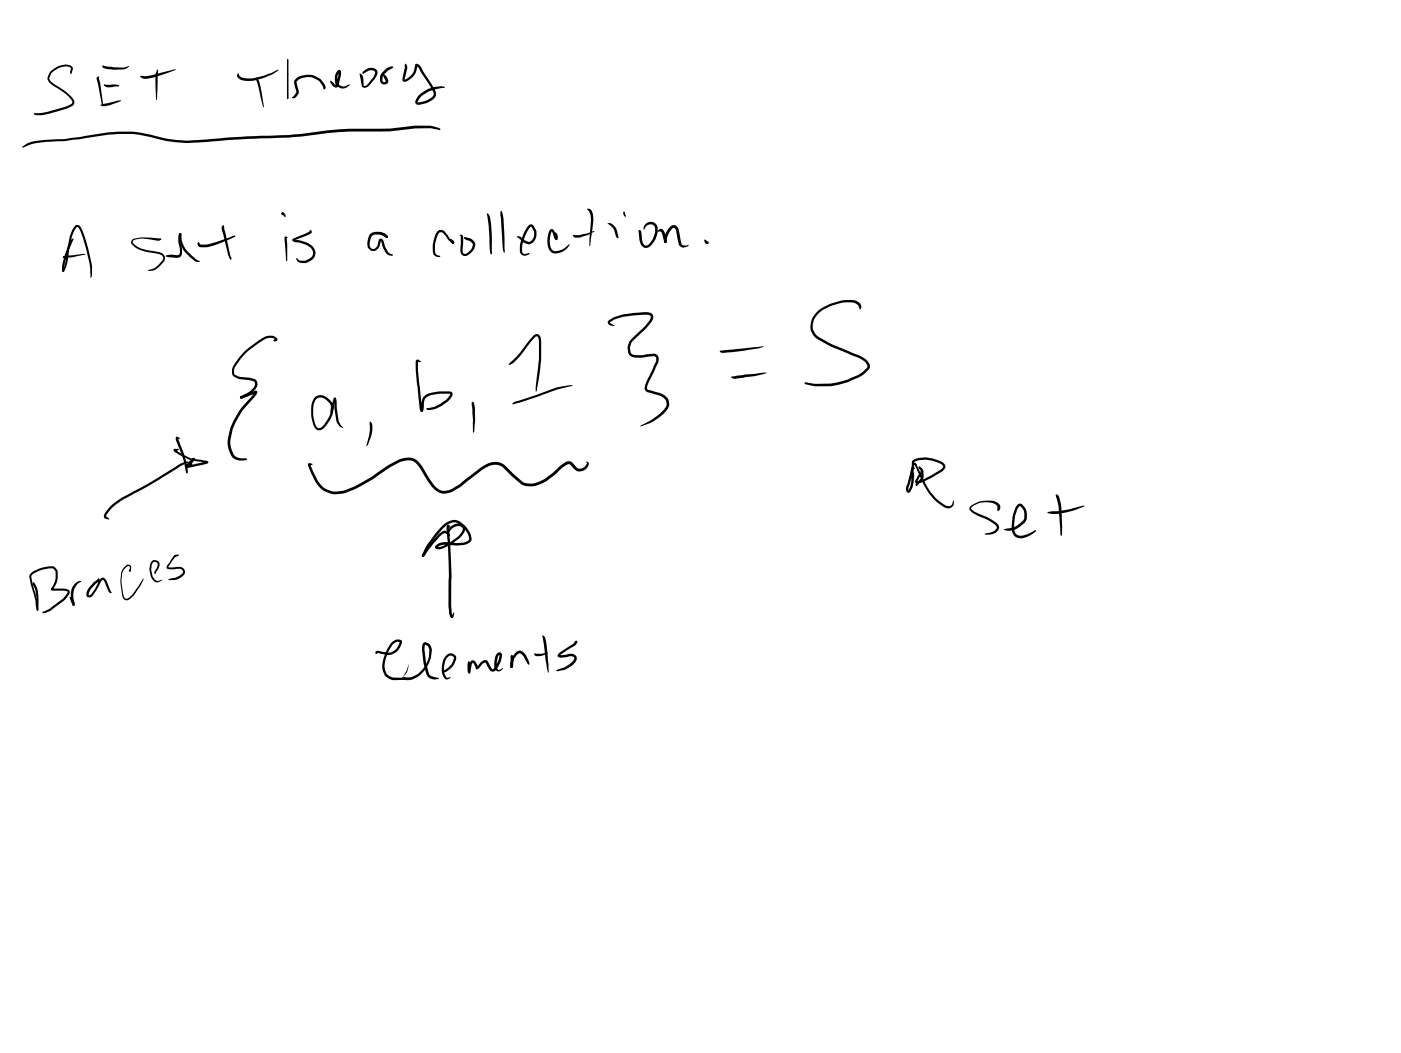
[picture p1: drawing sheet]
<svg xmlns="http://www.w3.org/2000/svg" width="108mm" height="81mm" viewBox="0 0 108 81" stroke-linecap="round" stroke-linejoin="round" font-family="sans-serif">
<g fill="#000">
<path d="M1.7 11.3l.4-.3 .5-.1 2.4-.2 3.5-.5a10.1 10.1 0 0 1 4.4 .5 8.9 8.9 0 0 0 2.5 .1l4.4-.3a31.6 31.6 0 0 0 5.4-.5l1.7-.1h3.2a12.2 12.2 0 0 1 3.1-.2l.7 .3-.6-.1a8.3 8.3 0 0 0-3.2 .2 40.6 40.6 0 0 0-7.6 .5l-6.2 .3a12.1 12.1 0 0 1-5.4-.5l-.7-.1-1.8 .1-3.4 .5-2.1 .1-1.2 .4zM4.9 19.7l1.7-.1-1.7 .3v-.1zM4.9 19.8l.3 .1h-.3zM3.9 5.5a1.24 1.24 0 0 1 1.7-.3l-.1 .5-.1-.1 .1-.4-.4-.1a1.17 1.17 0 0 0-1.3 1l.2 .3 1.3 .9a.68 .68 0 0 1 .4 .7l-.1 .1a7.9 7.9 0 0 1-2.8 .8l-.2-.1 .2-.1a6 6 0 0 0 2.3-.5l.4-.2v-.2l-.4-.5-.9-.6a.91 .91 0 0 1-.5-.7zM5.5 18.4h.2l-.5 1.3-.3 1.2h-.1v-.4l.1-.7zM7.5 6l.1-.1 .3 2.1v.1l-.5-2zM7.8 8l1.5-.2-1.1 .4h-.4zM7.9 5.1l1.6 .1 .4-.1a.33 .33 0 0 1-.4 .2h-1.2l-.3-.1zM8 6.5h.8l.4 .1-.9 .1zM10.8 5.9l.9-.1 1.8-.4-1.1 .4a2.42 2.42 0 0 1-1.4 .3zM12.1 5.4h.1l-.1 2.3-.1-1.9zM10.2 18.5l.8-.2 1.4 .1-.2 .2-1.4-.2-.5 .1-.1 .2a2.1 2.1 0 0 0 1.7 .7l.6 .2a.41 .41 0 0 1 .1 .6l-.6 .6-.6 .1v-.1l.4-.1 .4-.2 .4-.5-.2-.3-.5-.2a2.02 2.02 0 0 1-1.8-.8z"/>
<path d="M13.8 18h.2l-.1 .2 .1 1v.5l-.4 .2-.8-.1v-.1l.2-.1 .6 .1 .2-.1 .1-.4-.2-.7zM13.8 18h.1l.1 .1h-.1zM13.8 18h.2v.6l.3 .7 1.1 .9-.4-.1-.7-.7a1.96 1.96 0 0 1-.5-1.3zM15.3 18.6l.2 .2h.5l2.1-.7v.1l-1.2 .5a2.14 2.14 0 0 1-1.6 .3l-.1-.2zM17.1 17.4h.2l.6 2.5-.1 .1-.3-.5-.4-1.8zM18.3 5.7l.4 .3a3.4 3.4 0 0 0 2.2-.4l.6-.2-.5 .3a3.1 3.1 0 0 1-2.5 .4 .29 .29 0 0 1-.2-.4zM19.8 6v.1h-.1zM19.8 6l.3 .6 .2 1.7-.6-2.2zM21.7 16.4h.1l.1 .1h-.2zM21.7 16.4h.1v.2l-.1-.1zM21.7 16.4h.1a.24 .24 0 0 1 .1 .3l-.2-.2h.1h-.1zM22 18.2l.2 .1-.2 .1 .1-.1v.6v1.2z"/>
<path d="M22.2 4.5v3.2zM22.8 6.1a1.52 1.52 0 0 1 2 .1l.3 .4-.1 .3-.4-.7a1.3 1.3 0 0 0-1.8 .1l.2 .6a.48 .48 0 0 1-.5 .6l.3-.4-.1-.8zM22.5 18.4l1.2-.5 .2-.2a.27 .27 0 0 1 .1 .3 .27 .27 0 0 1-.3 .1l-1 .4v-.1l.3 .1a1.91 1.91 0 0 1 1.1 .5 .68 .68 0 0 1-.2 1.1l-.3 .2h-.4a.34 .34 0 0 1-.3-.4l.3 .2h.3l.3-.1a.58 .58 0 0 0 .3-.7 .58 .58 0 0 0-.5-.4l-.5-.2a.6 .6 0 0 1-.6-.2zM26 5.5a.15 .15 0 0 1 .2-.1 .15 .15 0 0 1 .1 .2l-.2 .8a.24 .24 0 0 1-.3 .3l-.2-.1-.2-.3 .1-.1 .4 .4 .2-1.1v.1a.78 .78 0 0 0-.1 .8 .5 .5 0 0 0 .7 .2l.2-.1-.2 .2a.67 .67 0 0 1-.7-.1 .67 .67 0 0 1-.2-.8zM27.7 5.7l.2 .1 .1 .8h.2l.5-.6 .2-.4-.1-.2h-.3l-.5 .3-.1-.1 .3-.3a.65 .65 0 0 1 .8 .1l.1 .2-.1 .2-.5 .8-.3 .2-.3-.2zM29.7 5.3l.5-.2 .1 .1-.4 .2-.4 .5v.4h.2l-.2-.5 .1-.1 .2 .2 .1 .3v.2l-.4 .1-.2-.2a.75 .75 0 0 1 .1-.7zM28.5 18a.98 .98 0 0 1 1.4 .2l-.1 .1h-.1a.98 .98 0 0 0-.9-.2l-.1 .1-.1 .2-.1 .4v.3l.2 .1 .2-.1 .2-.2 .1-.3a.21 .21 0 0 1 .2-.2 .21 .21 0 0 1 .2 .2l.3 .8 .4 .2-.3 .1-.2-.2-.3-.4-.1-.6-.2 .6a.5 .5 0 0 1-.7 .2 .5 .5 0 0 1-.2-.7zM29.7 18.2h.2v.1h-.2zM29.8 18.2h.1l-.1 .1h-.1zM31.2 5h.1l.1 .2-.2 .9 .3-.2a1.13 1.13 0 0 0 .5-.9 .27 .27 0 0 1 .3-.1 .27 .27 0 0 1 .2 .3l1.1 1.9a.51 .51 0 0 1-.3 .6l-.6 .3-.6 .1a.23 .23 0 0 1-.1-.4l.2-.3a2.3 2.3 0 0 1 2-.7l.1 .1h-.2a2.81 2.81 0 0 0-1.7 .7l-.2 .4 .8-.2 .3-.2 .1-.3-.3-.6-1-1.5 .1-.1v.1a1.25 1.25 0 0 1-1.1 1.2l-.1-.3zM34.7 18.5l.1-.1 .2 .2v.2h-.2zM33.7 17.8l.2-.1 .3 .1 .8 .9-.2 .1-.7-.9h-.3l-.2 .8-.1 .6 .1 .3 .3 .1a.4 .4 0 0 1-.5-.3v-.8z"/>
<path d="M34.8 18.6h.2v.2h-.2zM35.4 18.1a.19 .19 0 0 1 .3 0 .19 .19 0 0 1 0 .3v1v.2l.2-.1a.96 .96 0 0 0 .5-.6l-.1-.3-.6-.3a.67 .67 0 0 1 .7 .2l.2 .4a1.1 1.1 0 0 1-.6 .8h-.3l-.2-.2v-1.3zM37.6 16.4l.1 .3 .1 .7 .1 2.1-.1 .1a.75 .75 0 0 1-.1-.7zM38.6 16.3h.1l.1 .6 .1 2.6-.2-.4zM39.8 18.2h.3l.4 .3 .3 .1 .3-.3v-.5l-.2-.3-.3 .5-.3 .8v.7l.1 .1 .4-.1v.1l-.5 .1-.2-.1v-.2a3.3 3.3 0 0 1 .5-1.8 .29 .29 0 0 1 .2-.3 .29 .29 0 0 1 .3 .1l.2 .4a.68 .68 0 0 1-.2 .8 .68 .68 0 0 1-.8 .1zM42.4 17.7a.22 .22 0 0 1 .2 0 .22 .22 0 0 1 .2 .2l.1 .4-.1 .1-.1-.4h-.1l.2-.1 .1 .2a.23 .23 0 0 1 .1 .2 .23 .23 0 0 1-.2 .2l-.3-.7v.1a1.09 1.09 0 0 0 .2 1.4h.2a1.75 1.75 0 0 0 1-.5 1.19 1.19 0 0 1-1.3 .7 1.4 1.4 0 0 1-.2-1.8zM44.1 18.1h.6l1.1-.3-1.1 .5h-.4zM45.2 16.1h.2a1.04 1.04 0 0 1 .3 1.1l-.3 1.8 .1-2.2-.1-.5zM46.8 17.2a.65 .65 0 0 1 .8 .6l.1 .5-.1 .1-.3-.8zM48.1 16.3l.1 .3v.1l-.2-.2zM49.2 17.8l.1-.1 .1 .1 .1 .9 .3 .2a.94 .94 0 0 0 .6-.7l.1-.6-.2-.3a.55 .55 0 0 0-.7 .4 .53 .53 0 0 1 .5-.6 .53 .53 0 0 1 .6 .5 1.48 1.48 0 0 1-.9 1.5h-.2a.72 .72 0 0 1-.3-.7l-.1-.5h.1zM50.7 17.8l.1-.1a.39 .39 0 0 1 .5 .5v.1a.31 .31 0 0 1 0 .4l-.1-.1-.2-.7z"/>
<path d="M51.6 17.5l.3-.2 .2 .1 .2 .3 .2 1.1 .2 .1h.4l-.4 .2-.3-.2-.3-1.2-.1-.1h-.2l-.2 .3-.2 .5a.22 .22 0 0 1-.2 .3 1.43 1.43 0 0 1 .4-1.2zM54.3 18.5l.2 .1a.12 .12 0 0 1 0 .2 .12 .12 0 0 1-.2-.1zM5.8 17.4l.1-.1a.43 .43 0 0 1 .4 .5l.4 1.1a5.6 5.6 0 0 1 .4 2.4l-.1 .1v-.1a6.6 6.6 0 0 0-.4-2.2l-.4-1.3-.1-.2-.2-.1-.4 .7-.2 1.4a2.02 2.02 0 0 1-.4 1.4l-.1-.1 .2-.8 .4-1.9zM13.4 34.6h.3l.1 .1-.3 .1v-.1l.6 .3a4.4 4.4 0 0 0 1.8 .5 .14 .14 0 0 1 .2 .1 .14 .14 0 0 1-.2 .2l-1.4 .3a.19 .19 0 0 1-.2-.2 .19 .19 0 0 1 .2-.2l.5-.4v.1l-.5 .6-.1-.1 1.5-.3v.1l-.4-.1a3.1 3.1 0 0 1-1.6-.5l-.5-.3zM13.6 33.7l.3 .1h-.3h.1l.5 1.2 .2 .7v.8l-.1-.1-.1-.9-.6-1.6zM14.9 35.3h.1v.1h-.1zM14.9 35.3l.1 .1-.3 .5v-.1l.1-.1v.2a.15 .15 0 0 1-.2 0 .15 .15 0 0 1 0-.2zM18.5 30.5l.8-.3a.33 .33 0 0 1 .5 0l-.1 .2a6.1 6.1 0 0 0-1.9 3.4 1.22 1.22 0 0 0 .5 1.4l.7 .2-.4 .1-.4-.1a1.02 1.02 0 0 1-.6-.9 3.8 3.8 0 0 1 .8-2.8l1.2-1.5 .1 .1-1.1 .4h-.1zM18.9 27.1a4.4 4.4 0 0 1 1.8-1.2h.4a.2 .2 0 0 1 .3 .2 .2 .2 0 0 1-.3 .2l-.1-.1 .2-.1v.1l-.2-.2-.4 .1a5.6 5.6 0 0 0-2.5 2.2l-.1 .4 .1 .2 .4 .1 .7 .1a.54 .54 0 0 1 .6 .4 .54 .54 0 0 1-.2 .6l-.8 .6h-.3v-.2l.6-.3 .4-.3 .1-.4-.1-.1-1.1-.2-.3-.2-.2-.1v-.4a2.63 2.63 0 0 1 1-1.4zM23.7 35.7l.4 .1-.3 .1 .1-.1 .6 1.2a1.71 1.71 0 0 0 2.2 .7 14.8 14.8 0 0 0 3.3-1.9l.7-.4a1.34 1.34 0 0 1 2 .8l.5 .8a1.53 1.53 0 0 0 .9 .8l.6-.1 .6-.3 1.7-1.4a1.41 1.41 0 0 1 2.1 .1l1.3 1.1a1.88 1.88 0 0 0 1.8-.5l1.1-.9 .4-.2h.3l.5 .5a.6 .6 0 0 0 .7-.4 .11 .11 0 0 1 .1-.1 .11 .11 0 0 1 .1 .2 .71 .71 0 0 1-1 .4l-.5-.4h-.2l-1.4 1.1a2.05 2.05 0 0 1-2.1 .4l-1.4-1.2a1.07 1.07 0 0 0-1.4-.1l-2.4 1.8a1.29 1.29 0 0 1-2-.6l-.4-.8a1.31 1.31 0 0 0-1.1-.9l-.6 .1-1 .5a12.4 12.4 0 0 1-3.4 1.9 1.9 1.9 0 0 1-2.3-1l-.4-1zM24.3 30.6l.2-.1h.3l.6 .3 .3 .5-.2 .5v-.5l-.1-.2-.4-.4-.4-.1a.78 .78 0 0 0-.5 1 2 2 0 0 0 .3 1.3l.3 .1 .2-.2a3.1 3.1 0 0 0 .8-1.9l.1-.3 .1 .2a3.8 3.8 0 0 1-.8 2 .53 .53 0 0 1-.5 .4 .53 .53 0 0 1-.5-.6 2.11 2.11 0 0 1 .2-2zM25.7 30.7h.2l.2 1.7 .3 .6-.3-.2-.2-.3z"/>
<path d="M28.5 32.5a.97 .97 0 0 1 .1 1.2l-.2 .5-.2 .2 .3-1.1zM32.1 27.7h.1l.2 .2h-.2l.1 1.5 .3 2.2h-.2l.2-1a1.09 1.09 0 0 1 .9-.4h1.1a.25 .25 0 0 1 .2 .1 .25 .25 0 0 1 0 .3 2.39 2.39 0 0 1-1.8 1l-.2-.1 .2-.1a2.4 2.4 0 0 0 1.4-.6l.3-.4-.9-.1-.7 .2-.4 .3-.1 .7a.17 .17 0 0 1-.1 .3 .18 .18 0 0 1-.2-.3l-.3-2.9zM36.4 31l.1 .1 .1 .4v.9l-.1 .9-.2-2.3zM41.1 25.8l.3-.1a.48 .48 0 0 1 .3 .6v1.5l-.4 2.4v-.4l.2-2.1v-1.4l-.1-.4-.2 .1-1.5 1.9-.4 .2h-.1l.7-.8zM39.5 31.1l3.3-1.2 1.1-.2h.2l-1.2 .3-2.8 1-.6 .2zM46.9 24.7a3.7 3.7 0 0 1 2.2-.6h.8l.4 .1a.6 .6 0 0 1-.2 .8l-1.4 1.4-.2 .4 .1 .3 .1 .2 .3 .1 1.5-.1a.52 .52 0 0 1 .2 .7l-.8 1.7v.2l.1 .1a2.36 2.36 0 0 1 1.4 .7l.2 .5a1.99 1.99 0 0 1-1.3 1.3l-.9 .4v-.1a4.5 4.5 0 0 0 1.9-1.4l.1-.3-.1-.3a2.54 2.54 0 0 0-1.5-.6l-.1-.2v-.3l.8-1.8v-.3l-.1-.2-.9 .2-.8-.1-.3-.3v-.4l.2-.6 1-1 .5-.6v-.3l-.4-.1a6.6 6.6 0 0 0-2.3 .4l-.4 .2 .3 .3-.4-.1-.1-.1zM55.5 27l3.3-.3-.4 .2-2 .2-.7 .1zM56.4 29l2.6-.3-.8 .3-1.5 .2-.3-.1zM63 24a3.8 3.8 0 0 1 2.9-.8 .4 .4 0 0 1 .4 .2 .4 .4 0 0 1-.1 .4l-.1-.3-.3-.2a3.7 3.7 0 0 0-2.7 .8 1.1 1.1 0 0 0 .1 1.9l1 .6 2 .8a.94 .94 0 0 1 .8 .9l-.4 .5-.4 .2a7 7 0 0 1-2.2 .8 3.6 3.6 0 0 1-2-.3h.1a5.7 5.7 0 0 0 3.2-.3l1-.4 .5-.6a.99 .99 0 0 0-.6-.6l-1.4-.6a6.1 6.1 0 0 1-2.1-1.1 1.37 1.37 0 0 1 .3-1.9zM70.3 35.5l.5-.2a2.96 2.96 0 0 1 1.7 .2l.3 .4a.46 .46 0 0 1-.3 .5 4 4 0 0 1-1.8 .9l-.1-.1a.19 .19 0 0 1-.1-.1 .19 .19 0 0 1 .1-.2l.4-.6-.2-.2v-.2l.3 .4-.4 .8a4.6 4.6 0 0 0 1.8-.9l.2-.2-.1-.1-.7-.4-.6-.1-.8 .2-.5 2v.2l.2-.6v-1l.3-.2v.1l-.1 .1v1l-.2 .6a.22 .22 0 0 1-.3 .1 .22 .22 0 0 1-.1-.3zM70.4 35.7h.1l.1 .1h-.1zM70.4 35.7h.1l.1 .1 .7 1.5a3.7 3.7 0 0 0 1.6 1.7l.4-.1 .2-.3v.3l-.1 .1a.52 .52 0 0 1-.8 0 4 4 0 0 1-1.4-1.7z"/>
<path d="M70.5 35.7h.1v.2l-.2-.2zM70.8 35.9l.3 .3 .1 .6-.2 .3-.3 .3v-.1l-.1 .2v-.2l.4-.6v-.4l-.2-.3zM74.8 39a1.87 1.87 0 0 1 2.2-.1l.1 .3-.2 .2-.1-.4a1.43 1.43 0 0 0-2 .2l.3 .2 .9 .4a1.46 1.46 0 0 1 1 .8 .68 .68 0 0 1-.8 .6h-.3l.3-.1a.66 .66 0 0 0 .6-.5 1.16 1.16 0 0 0-.8-.6l-.9-.4a.39 .39 0 0 1-.4-.5zM80.7 39.5l1.6-.2 1.3-.3-.7 .3a3.5 3.5 0 0 1-2.2 .2zM81.3 38.1h.1l.2 .1 .2 .7v1.7v.7l-.2-2.2zM2.6 44.8l.1 .1a3.2 3.2 0 0 1 .3 2.1l-.1 .1-.1-.1a3.6 3.6 0 0 0-.3-2zM2.4 44.2l.6-.4 .9-.2a.46 .46 0 0 1 .5 .3v.1a1.8 1.8 0 0 1-.3 1.4l-.1-.1 1.2 .1 .2 .2-.1 .2a3 3 0 0 1-1.2 1.1l-.6 .3h-.3l.6-.3 1-.7 .4-.6-.2-.1h-1l-.1-.1 .2-.2a1.52 1.52 0 0 0 .2-1.1l-.2-.3h-.4l-.7 .2-.6 .4 .5 1.9 .1 .7-.1 .1-.6-2.6zM2.8 47l.1-.1 .1 .1-.1 .1zM5.4 46l.2 .1 .1 .6-.1-.1zM5.8 44.9l.3-.1h.2l-.3 .2-.3 .4v.6l.1 .6-.1 .1-.2-.5v-.5l.1-.4zM5.6 46.5h.1v.2h-.1zM7.2 44.9l.3-.3a.12 .12 0 0 1 .2 .1 .12 .12 0 0 1-.1 .1l-.6 .6-.2 .5 .2-.1 .8-1.3a.27 .27 0 0 1 .4 .2l.4 .9a.1 .1 0 0 1-.1 .1 .1 .1 0 0 1-.1-.1l-.5-.9-.7 1.2-.3 .1a.27 .27 0 0 1-.3-.1 .27 .27 0 0 1 .1-.3z"/>
<path d="M8.5 39l.8-.6 2.2-1.2 2.3-1.4 .4-.2h.3l-4.7 2.7a3 3 0 0 0-1.6 1.5l.2 .2h-.2a.31 .31 0 0 1-.2-.3 .31 .31 0 0 1 .2-.3zM9.7 43.6l.2-.1 .2 .1v.4h-.1v-.3l-.1-.1-.3 .3-.2 .2a3.5 3.5 0 0 0 .1 1.8l.1 .2h.2a3.8 3.8 0 0 0 1.2-1.5h.1l-.3 .5a2.64 2.64 0 0 1-.9 1.1h-.3l-.2-.3a4.2 4.2 0 0 1-.1-1.8zM10 43.9l.1 .1-.1 .1zM11.7 43.2h.4l.2 .2-.1 .4-.2 .4a.1 .1 0 0 1-.1-.1 .1 .1 0 0 1 0-.1l.3-.5-.1-.2h-.2l-.2 .2-.1 .3 .2 .6 .3 .3h.3h.1l-.5 .2-.4-.4-.1-.7 .1-.3zM13.4 42.8h.4l-.3 .1-.5 .8h1l.2 .2v.3a1.17 1.17 0 0 1-1.2 .5v-.1l.7-.2 .4-.3v-.2l-.2-.1-.7 .1a.21 .21 0 0 1-.3-.1 .21 .21 0 0 1 0-.3zM29 50.2l.1-.1 .8 .2h.3l.3-.3 .3-.6-.2 .1-.3 .2-.4 .7a1.73 1.73 0 0 0-.2 1.3l.2 .3 .3 .2h1.4l-.3 .2h-1.1l-.5-.3-.2-.3a2.73 2.73 0 0 1 .6-2.2l.1-.1a.4 .4 0 0 1 .4-.3 .4 .4 0 0 1 .4 .3l-.3 .6-.5 .3-.3 .1-.8-.2-.1 .1zM32.6 49.5h.2a.61 .61 0 0 1 .5 .7l-.1 .6-.3 .6 .2 .6 .7 .3h-.1a.72 .72 0 0 1-.9-.7 1.56 1.56 0 0 1-1.7 .8l-.2-.1 .6-1.3-.1 .7-.3 .4 .2-.4 .2-.7-.4 1.1 1.7-1 .2-.4 .1-.6-.2-.4h-.1l-.1 .2 .1 1.2-1.7 1 1.7-2.4-1.7 2.4 .3 .1a1.64 1.64 0 0 0 1.3-.8l-.2-1.3zM34 40.6a1.13 1.13 0 0 1 2 .1l.2 .4 .1 .3v.3l-.2 .1-.3 .2h-.6h-1l-.5 .2h.1a2.67 2.67 0 0 0 1.6-.9l.3-.5-.1-.1-.1-.1a.91 .91 0 0 0-1 .6 .79 .79 0 0 1 .4-.7 .79 .79 0 0 1 .8 0 .4 .4 0 0 1 .1 .5 3.7 3.7 0 0 1-1.9 1.3h-.1a.22 .22 0 0 1-.3-.2 .22 .22 0 0 1 .3-.2l.4-.1h1h.7l.2-.2-.1-.5a1.12 1.12 0 0 0-1.2-.8 2.57 2.57 0 0 0-1.3 1.2l-.5 .7-.3 .7h-.2v-.2l.4-.7zM34.4 50.5l.2-.1h.3a.34 .34 0 0 1 .2 .5 1.2 1.2 0 0 1-.9 .9l.2-.2a1.17 1.17 0 0 0 .6-1l-.2-.1h-.2a.91 .91 0 0 0-.4 .8v.6l.2 .3h.3l-.1 .1a.27 .27 0 0 1-.4-.2l-.2-.3v-.4l.2-.6zM34.2 51.7h.2l-.1 .1h-.1zM34.5 40.5h.1l.2 3.9v2.3v.8l.2-.3v.3a.14 .14 0 0 1-.2 .1 .14 .14 0 0 1-.1-.1l-.1-.8v-3.4l-.2-2.6zM33.8 41.2l.3-.3h.3a.37 .37 0 0 1 .3 .4l-.4-.2-.2 .1-.7 .7-.7 1h-.2l.3-.6z"/>
<path d="M36.3 50.9l.3 .1 .2 .5h-.1l-.3-.5-.2 .9-.1-.1 .1-.6zM36.1 50.9l.1 .3v.6v.1l-.2-.3zM37 51l.2-.1a.27 .27 0 0 1 .4 .1l.3 .5h.1l.4-.6 .1-.4-.2 .2v.7l.1 .2 .4-.1-.2 .1-.2 .1-.3-.2 .1-.9a.3 .3 0 0 1 .1-.3 .3 .3 0 0 1 .3 .1v.6l-.3 .5-.2 .2h-.3l-.4-.6-.7 .5v-.2zM39.7 50.3l.3-.2 .3 .1 .2 .3 .3 .7h-.1l-.4-.6-.3-.3-.4 .4-.1 .7-.1 .1a.83 .83 0 0 1 .1-.9zM39.4 50.5h.1v.1v.7l-.1 .2-.1-.1v-.8h.1h-.1zM39.3 51.3h.2v.1l-.1 .1zM41.1 50.4l1.1-.1-.3 .2a.53 .53 0 0 1-.7-.1zM41.8 49l.2 .1 .1 .4 .1 2.3zM43.1 50.3l1-.7 .2-.2 .1 .1a.09 .09 0 0 1-.1-.1 .1 .1 0 0 1 .2 0 .09 .09 0 0 1 0 .1l-.2 .3-1.2 .7 .9-.1 .3 .1 .1 .2v.2l-.3 .4a1.83 1.83 0 0 1-1.1 .4h-.1l.9-.5 .4-.5-.2-.1-.7 .1a.21 .21 0 0 1-.3-.1 .21 .21 0 0 1 .1-.3zM78.4 38.9l.2-.1 .2 .1 .2 .3 .1 .3a.84 .84 0 0 1-.3 .9 1.38 1.38 0 0 1-1.4 .4l.2-.1a1.42 1.42 0 0 0 1-.4l.1-.1a.56 .56 0 0 0 .2-.6v-.3l-.3-.3-.2 .2a2.98 2.98 0 0 0-.2 1.8 .48 .48 0 0 0 .6 .3l1-.5v.1a1.31 1.31 0 0 1-1.5 .5l-.2-.1a2.71 2.71 0 0 1 .1-2.1z"/>
<circle cx="18.6" cy="30.6" r=".1"/>
<circle cx="25.8" cy="30.7" r=".09"/>
<circle cx="32.6" cy="42.8" r=".09"/>
<circle cx="34.6" cy="40.6" r=".11"/>
</g>
</svg>
